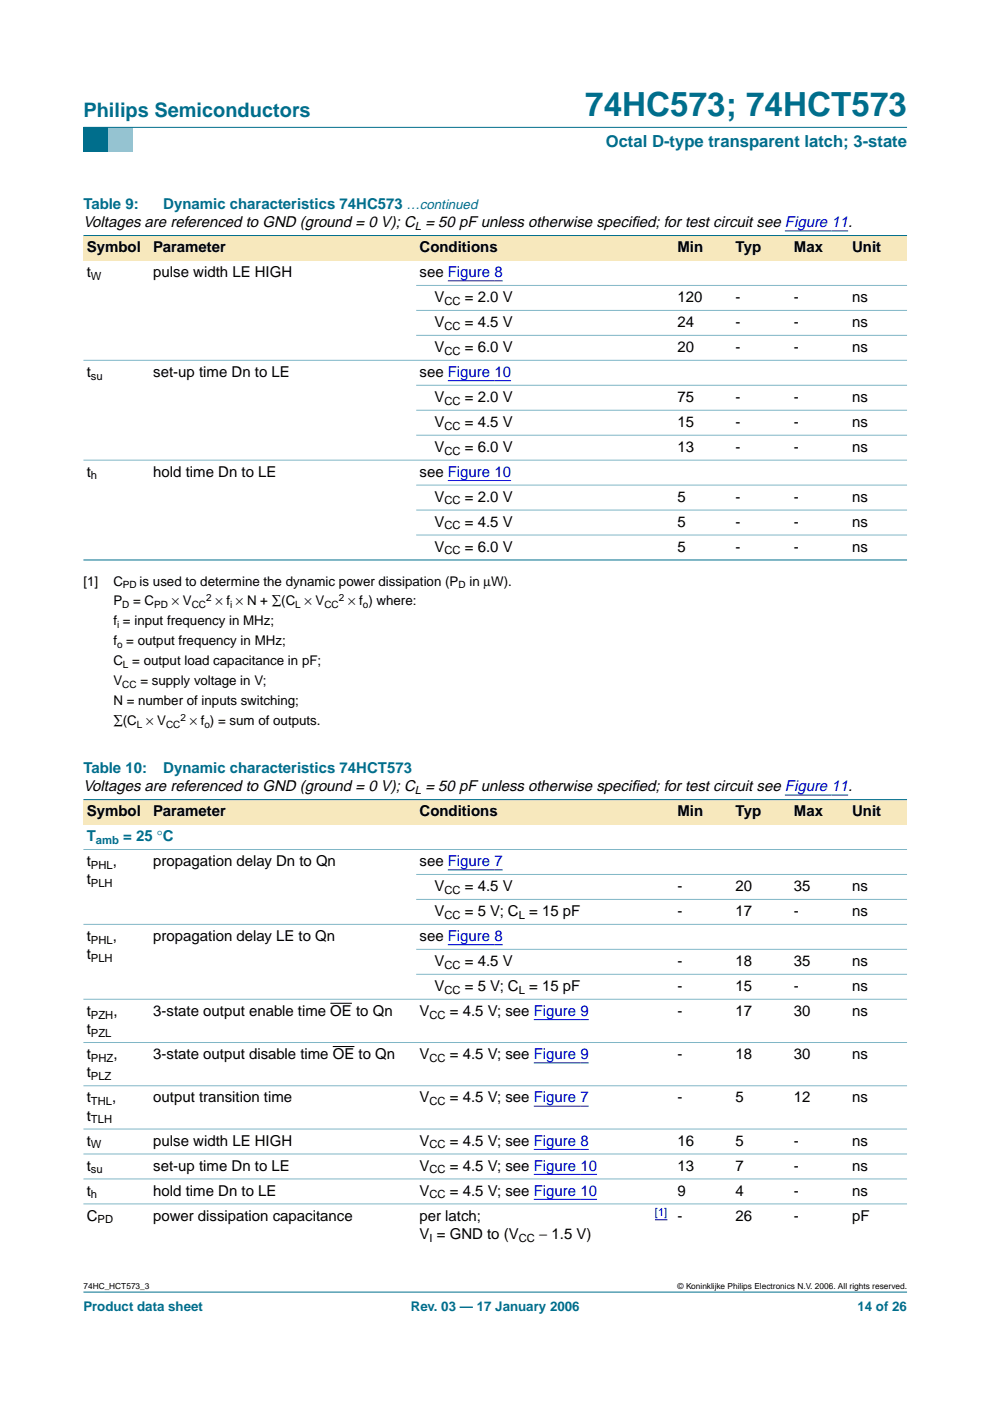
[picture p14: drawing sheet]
<svg xmlns="http://www.w3.org/2000/svg" width="210mm" height="297mm" viewBox="0 0 210 297" stroke-linecap="round" stroke-linejoin="round" font-family="sans-serif">
<defs><g id="words">
<text font-size="7.1" fill="#006e8c" x="124.1" y="24.7">74HC573; 74HCT573</text>
<text font-size="4.2" fill="#006e8c" x="17.7" y="24.9">Philips Semiconductors</text>
<text font-size="3.5" fill="#006e8c" x="128.4" y="31.1">Octal D-type transparent latch; 3-state</text>
<g font-size="3.2" fill="#006e8c">
<text x="17.7" y="44.3">Table 9:</text>
<text x="34.6" y="44.3">Dynamic characteristics 74HC573 …continued</text>
<text x="17.7" y="163.9">Table 10:</text>
<text x="34.6" y="163.9">Dynamic characteristics 74HCT573</text>
<text x="18.4" y="178.3">T</text>
<text x="26.1" y="178.3">= 25 °C</text>
</g>
<g font-size="3.2">
<text x="17.7" y="48.2">Voltages are referenced to GND (ground = 0 V); C = 50 pF unless otherwise specif</text>
<text x="18.4" y="53.5">Symbol</text>
<text x="32.5" y="53.5">Parameter</text>
<text x="88.9" y="53.5">Conditions</text>
<text x="133.9" y="48.2">ied; for test circuit see Figure 11.</text>
<text x="143.6" y="53.5">Min</text>
<text x="156" y="53.5">Typ</text>
<text x="168.3" y="53.5">Max</text>
<text x="180.7" y="53.5">Unit</text>
<text x="18.4" y="58.8">t</text>
<text x="32.5" y="58.8">pulse width LE HIGH</text>
<text x="89" y="58.8">see Figure 8</text>
<text x="92.1" y="64">V</text>
<text x="98.6" y="64">= 2.0 V</text>
<text x="143.6" y="64">120</text>
<text x="156" y="64">-</text>
<text x="168.3" y="64">-</text>
<text x="180.7" y="64">ns</text>
<text x="92.1" y="69.3">V</text>
<text x="98.6" y="69.3">= 4.5 V</text>
<text x="143.6" y="69.3">24</text>
<text x="156" y="69.3">-</text>
<text x="168.3" y="69.3">-</text>
<text x="180.7" y="69.3">ns</text>
<text x="92.1" y="74.6">V</text>
<text x="98.6" y="74.6">= 6.0 V</text>
<text x="143.6" y="74.6">20</text>
<text x="156" y="74.6">-</text>
<text x="168.3" y="74.6">-</text>
<text x="180.7" y="74.6">ns</text>
<text x="18.4" y="79.9">t</text>
<text x="32.5" y="79.9">set-up time Dn to LE</text>
<text x="89" y="79.9">see Figure 10</text>
<text x="92.1" y="85.2">V</text>
<text x="98.6" y="85.2">= 2.0 V</text>
<text x="143.6" y="85.2">75</text>
<text x="156" y="85.2">-</text>
<text x="168.3" y="85.2">-</text>
<text x="180.7" y="85.2">ns</text>
<text x="92.1" y="90.5">V</text>
<text x="92.1" y="95.8">V</text>
<text x="98.6" y="90.5">= 4.5 V</text>
<text x="98.6" y="95.8">= 6.0 V</text>
<text x="143.6" y="90.5">15</text>
<text x="143.6" y="95.8">13</text>
<text x="156" y="90.5">-</text>
<text x="156" y="95.8">-</text>
<text x="168.3" y="90.5">-</text>
<text x="168.3" y="95.8">-</text>
<text x="180.7" y="90.5">ns</text>
<text x="180.7" y="95.8">ns</text>
<text x="18.4" y="101.1">t</text>
<text x="32.5" y="101.1">hold time Dn to LE</text>
<text x="89" y="101.1">see Figure 10</text>
<text x="92.1" y="106.4">V</text>
<text x="98.6" y="106.4">= 2.0 V</text>
<text x="143.6" y="106.4">5</text>
<text x="156" y="106.4">-</text>
<text x="168.3" y="106.4">-</text>
<text x="180.7" y="106.4">ns</text>
<text x="92.1" y="111.7">V</text>
<text x="98.6" y="111.7">= 4.5 V</text>
<text x="143.6" y="111.7">5</text>
<text x="156" y="111.7">-</text>
<text x="168.3" y="111.7">-</text>
<text x="180.7" y="111.7">ns</text>
<text x="92.1" y="117">V</text>
<text x="98.6" y="117">= 6.0 V</text>
<text x="143.6" y="117">5</text>
<text x="156" y="117">-</text>
<text x="168.3" y="117">-</text>
<text x="180.7" y="117">ns</text>
<text x="17.7" y="167.8">Voltages are referenced to GND (ground = 0 V); C = 50 pF unless otherwise specif</text>
<text x="133.9" y="167.8">ied; for test circuit see Figure 11.</text>
<text x="18.4" y="173.1">Symbol</text>
<text x="32.5" y="173.1">Parameter</text>
<text x="88.9" y="173.1">Conditions</text>
<text x="143.6" y="173.1">Min</text>
<text x="156" y="173.1">Typ</text>
<text x="168.3" y="173.1">Max</text>
<text x="180.7" y="173.1">Unit</text>
<text x="18.4" y="183.6">t</text>
<text x="23.9" y="183.6">,</text>
<text x="32.5" y="183.6">propagation delay Dn to Qn</text>
<text x="89" y="183.6">see Figure 7</text>
<text x="18.4" y="187.5">t</text>
<text x="92.1" y="188.9">V</text>
<text x="98.6" y="188.9">= 4.5 V</text>
<text x="143.6" y="188.9">-</text>
<text x="156" y="188.9">20</text>
<text x="168.3" y="188.9">35</text>
<text x="180.7" y="188.9">ns</text>
<text x="92.1" y="194.2">V</text>
<text x="98.6" y="194.2">= 5 V; C = 15 pF</text>
<text x="143.6" y="194.2">-</text>
<text x="156" y="194.2">17</text>
<text x="168.3" y="194.2">-</text>
<text x="180.7" y="194.2">ns</text>
<text x="18.4" y="199.5">t</text>
<text x="18.4" y="203.4">t</text>
<text x="23.9" y="199.5">,</text>
<text x="32.5" y="199.5">propagation delay LE to Qn</text>
<text x="89" y="199.5">see Figure 8</text>
<text x="92.1" y="204.8">V</text>
<text x="98.6" y="204.8">= 4.5 V</text>
<text x="143.6" y="204.8">-</text>
<text x="156" y="204.8">18</text>
<text x="168.3" y="204.8">35</text>
<text x="180.7" y="204.8">ns</text>
<text x="18.4" y="215.4">t</text>
<text x="24" y="215.4">,</text>
<text x="32.5" y="215.4">3-state output enable time OE to Qn</text>
<text x="89" y="215.4">V</text>
<text x="92.1" y="210.1">V</text>
<text x="95.4" y="215.4">= 4.5 V; see Figure 9</text>
<text x="98.6" y="210.1">= 5 V; C = 15 pF</text>
<text x="143.6" y="215.4">-</text>
<text x="143.6" y="210.1">-</text>
<text x="156" y="215.4">17</text>
<text x="156" y="210.1">15</text>
<text x="168.3" y="215.4">30</text>
<text x="168.3" y="210.1">-</text>
<text x="180.7" y="215.4">ns</text>
<text x="180.7" y="210.1">ns</text>
<text x="18.4" y="219.3">t</text>
<text x="18.4" y="224.6">t</text>
<text x="24" y="224.6">,</text>
<text x="32.5" y="224.6">3-state output disable time OE to Qn</text>
<text x="88.9" y="224.6">V</text>
<text x="95.4" y="224.6">= 4.5 V; see Figure 9</text>
<text x="143.6" y="224.6">-</text>
<text x="156" y="224.6">18</text>
<text x="168.3" y="224.6">30</text>
<text x="180.7" y="224.6">ns</text>
<text x="18.4" y="228.4">t</text>
<text x="18.4" y="233.7">t</text>
<text x="23.8" y="233.7">,</text>
<text x="32.5" y="233.7">output transition time</text>
<text x="89" y="233.7">V</text>
<text x="95.4" y="233.7">= 4.5 V; see Figure 7</text>
<text x="143.6" y="233.7">-</text>
<text x="156" y="233.7">5</text>
<text x="168.3" y="233.7">12</text>
<text x="180.7" y="233.7">ns</text>
<text x="18.4" y="237.6">t</text>
<text x="18.4" y="242.9">t</text>
<text x="32.5" y="242.9">pulse width LE HIGH</text>
<text x="89" y="242.9">V</text>
<text x="95.4" y="242.9">= 4.5 V; see Figure 8</text>
<text x="143.6" y="242.9">16</text>
<text x="156" y="242.9">5</text>
<text x="168.3" y="242.9">-</text>
<text x="180.7" y="242.9">ns</text>
<text x="18.4" y="248.2">t</text>
<text x="32.5" y="248.2">set-up time Dn to LE</text>
<text x="89" y="248.2">V</text>
<text x="95.4" y="248.2">= 4.5 V; see Figure 10</text>
<text x="143.6" y="248.2">13</text>
<text x="156" y="248.2">7</text>
<text x="168.3" y="248.2">-</text>
<text x="180.7" y="248.2">ns</text>
<text x="18.4" y="253.5">t</text>
<text x="32.5" y="253.5">hold time Dn to LE</text>
<text x="89" y="253.5">V</text>
<text x="95.4" y="253.5">= 4.5 V; see Figure 10</text>
<text x="143.6" y="253.5">9</text>
<text x="156" y="253.5">4</text>
<text x="168.3" y="253.5">-</text>
<text x="180.7" y="253.5">ns</text>
<text x="18.4" y="258.8">C</text>
<text x="32.5" y="258.8">power dissipation capacitance</text>
<text x="88.9" y="262.7">V = GND to (V</text>
<text x="89" y="258.8">per latch;</text>
<text x="114.3" y="262.7">− 1.5 V)</text>
<text x="143.6" y="258.8">-</text>
<text x="156" y="258.8">26</text>
<text x="168.3" y="258.8">-</text>
<text x="180.7" y="258.8">pF</text>
</g>
<g font-size="2.8">
<text x="17.7" y="124.1">[1]</text>
<text x="24" y="124.1">C</text>
<text x="29.6" y="124.1">is used to determine the dynamic power dissipation (P</text>
<text x="99.5" y="124.1">in µW).</text>
<text x="24" y="128.4">P</text>
<text x="28.2" y="128.4">= C</text>
<text x="36.4" y="128.4">× V</text>
<text x="45.7" y="128.4">× f × N + ∑(C × V</text>
<text x="73.8" y="128.4">× f ) where:</text>
<text x="24" y="132.6">f = input frequency in MHz;</text>
<text x="24" y="136.8">f = output frequency in MHz;</text>
<text x="24" y="141.1">C = output load capacitance in pF;</text>
<text x="24" y="145.3">V</text>
<text x="24" y="149.5">N = number of inputs switching;</text>
<text x="29.8" y="145.3">= supply voltage in V;</text>
<text x="24" y="153.8">∑(C × V</text>
<text x="40.2" y="153.8">× f ) = sum of outputs.</text>
</g>
<g font-size="2.8" fill="#006e8c">
<text x="17.7" y="278">Product data sheet</text>
<text x="87.1" y="278">Rev. 03 — 17 January 2006</text>
<text x="181.8" y="278">14 of 26</text>
</g>
<g font-size="2.4">
<text x="88" y="48.7">L</text>
<text x="19.3" y="59.3">W</text>
<text x="94.2" y="64.6">CC</text>
<text x="94.2" y="69.9">CC</text>
<text x="94.2" y="75.2">CC</text>
<text x="19.3" y="80.5">su</text>
<text x="94.2" y="85.8">CC</text>
<text x="94.2" y="91.1">CC</text>
<text x="19.3" y="101.7">h</text>
<text x="94.2" y="96.4">CC</text>
<text x="94.2" y="107">CC</text>
<text x="94.2" y="112.2">CC</text>
<text x="94.2" y="117.5">CC</text>
<text x="88" y="168.3">L</text>
<text x="19.3" y="184.2">PHL</text>
<text x="19.3" y="188.1">PLH</text>
<text x="94.2" y="189.5">CC</text>
<text x="94.2" y="194.8">CC</text>
<text x="110" y="194.8">L</text>
<text x="19.3" y="200.1">PHL</text>
<text x="19.3" y="204">PLH</text>
<text x="94.2" y="205.4">CC</text>
<text x="19.3" y="216">PZH</text>
<text x="91.1" y="216">CC</text>
<text x="94.2" y="210.7">CC</text>
<text x="110" y="210.7">L</text>
<text x="19.3" y="219.8">PZL</text>
<text x="19.3" y="225.1">PHZ</text>
<text x="91.1" y="225.1">CC</text>
<text x="19.3" y="229">PLZ</text>
<text x="19.3" y="234.3">THL</text>
<text x="19.3" y="238.2">TLH</text>
<text x="91.1" y="234.3">CC</text>
<text x="19.3" y="243.5">W</text>
<text x="91.1" y="243.5">CC</text>
<text x="19.3" y="248.8">su</text>
<text x="91.1" y="248.8">CC</text>
<text x="19.3" y="254.1">h</text>
<text x="91.1" y="254.1">CC</text>
<text x="20.7" y="259.4">PD</text>
<text x="91.1" y="263.2">I</text>
<text x="110" y="263.2">CC</text>
</g>
<text font-size="2.4" fill="#006e8c" x="20.3" y="178.9">amb</text>
<text font-size="2.4" fill="#00f" x="138.9" y="257.8">[1]</text>
<g font-size="2.1">
<text x="26.1" y="124.6">PD</text>
<text x="97.2" y="124.6">D</text>
<text x="25.9" y="128.9">D</text>
<text x="32.7" y="128.9">PD</text>
<text x="40.6" y="128.9">CC</text>
<text x="43.7" y="127.5">2</text>
<text x="48.8" y="128.9">i</text>
<text x="62.6" y="128.9">L</text>
<text x="68.8" y="128.9">CC</text>
<text x="71.8" y="127.5">2</text>
<text x="76.9" y="128.9">o</text>
<text x="24.8" y="133.1">i</text>
<text x="24.8" y="137.3">o</text>
<text x="26.1" y="141.6">L</text>
<text x="25.9" y="145.8">CC</text>
<text x="29" y="154.3">L</text>
<text x="35.2" y="154.3">CC</text>
<text x="38.3" y="152.9">2</text>
<text x="43.3" y="154.3">o</text>
</g>
<g font-size="1.8">
<text x="17.7" y="273.4">74HC_HCT573_3</text>
<text x="143.7" y="273.4">© Koninklijke Philips Electronics N.V. 2006. All rights reserved.</text>
</g>
</g></defs>
<path d="M17.7 273.9h174.6z" fill="#006e8c" stroke="#006e8c" stroke-width=".21"/>
<path d="M17.7 27h5.3v5.3h-5.3z" fill-rule="evenodd" fill="#006e8c"/>
<path d="M23 27h5.3v5.3h-5.3z" fill-rule="evenodd" fill="#96c4d6"/>
<path d="M17.7 27h174.6z" fill="#006e8c" stroke="#006e8c" stroke-width=".21"/>
<path d="M95 59.5h11.6M166.4 49h13.4M95 80.7h13.4M95 101.9h13.4" fill="none" stroke="#00f" stroke-width=".21"/>
<g fill="#f7e8bd">
<path d="M17.7 49.9h14.1v5.3h-14.1z" fill-rule="evenodd"/>
<path d="M31.8 49.9h56.4v5.3h-56.4z" fill-rule="evenodd"/>
<path d="M88.2 49.9h47.7v5.3h-47.7z" fill-rule="evenodd"/>
<path d="M135.9 49.9h7v5.3h-7z" fill-rule="evenodd"/>
<path d="M142.9 49.9h12.4v5.3h-12.4z" fill-rule="evenodd"/>
<path d="M155.3 49.9h12.3v5.3h-12.3z" fill-rule="evenodd"/>
<path d="M167.6 49.9h12.4v5.3h-12.4z" fill-rule="evenodd"/>
<path d="M180 49.9h12.3v5.3h-12.3z" fill-rule="evenodd"/>
</g>
<g fill="#006e8c" stroke="#006e8c" stroke-width=".21">
<path d="M17.7 49.9h174.6z"/>
<path d="M17.7 118.7h174.6z"/>
</g>
<g fill="#80b6c6" stroke="#80b6c6" stroke-width=".21">
<path d="M88.2 60.5h104.1z"/>
<path d="M88.2 65.8h104.1z"/>
<path d="M88.2 71.1h104.1z"/>
<path d="M17.7 76.4h174.6z"/>
<path d="M88.2 81.7h104.1z"/>
<path d="M88.2 87h104.1z"/>
<path d="M88.2 92.3h104.1z"/>
<path d="M17.7 97.6h174.6z"/>
<path d="M88.2 102.9h104.1z"/>
<path d="M88.2 108.1h104.1z"/>
<path d="M88.2 113.4h104.1z"/>
</g>
<path d="M166.4 168.6h13.4" fill="none" stroke="#00f" stroke-width=".21"/>
<g fill="#f7e8bd">
<path d="M17.7 169.5h14.1v5.3h-14.1z" fill-rule="evenodd"/>
<path d="M31.8 169.5h56.4v5.3h-56.4z" fill-rule="evenodd"/>
<path d="M88.2 169.5h47.7v5.3h-47.7z" fill-rule="evenodd"/>
<path d="M135.9 169.5h7v5.3h-7z" fill-rule="evenodd"/>
<path d="M142.9 169.5h12.4v5.3h-12.4z" fill-rule="evenodd"/>
<path d="M155.3 169.5h12.3v5.3h-12.3z" fill-rule="evenodd"/>
<path d="M167.6 169.5h12.4v5.3h-12.4z" fill-rule="evenodd"/>
<path d="M180 169.5h12.3v5.3h-12.3z" fill-rule="evenodd"/>
</g>
<path d="M95 184.4h11.6M95 200.3h11.6M113.2 216.2h11.6M113.2 225.4h11.6M113.2 234.5h11.6M113.2 243.7h11.6M113.2 249h13.4M113.2 254.3h13.4M138.9 258.6h2.6" fill="none" stroke="#00f" stroke-width=".21"/>
<path d="M70 212.7h4.6M70.6 221.9h4.5" fill="none" stroke="#000" stroke-width=".21"/>
<path d="M17.7 169.5h174.6z" fill="#006e8c" stroke="#006e8c" stroke-width=".21"/>
<g fill="#80b6c6" stroke="#80b6c6" stroke-width=".21">
<path d="M17.7 180.1h174.6z"/>
<path d="M88.2 185.4h104.1z"/>
<path d="M88.2 190.7h104.1z"/>
<path d="M17.7 196h174.6z"/>
<path d="M88.2 201.3h104.1z"/>
<path d="M88.2 206.6h104.1z"/>
<path d="M17.7 211.9h174.6z"/>
<path d="M17.7 221h174.6z"/>
<path d="M17.7 230.2h174.6z"/>
<path d="M17.7 239.4h174.6z"/>
<path d="M17.7 244.7h174.6z"/>
<path d="M17.7 250h174.6z"/>
<path d="M17.7 255.3h174.6z"/>
</g>
<use href="#words"/>
</svg>
